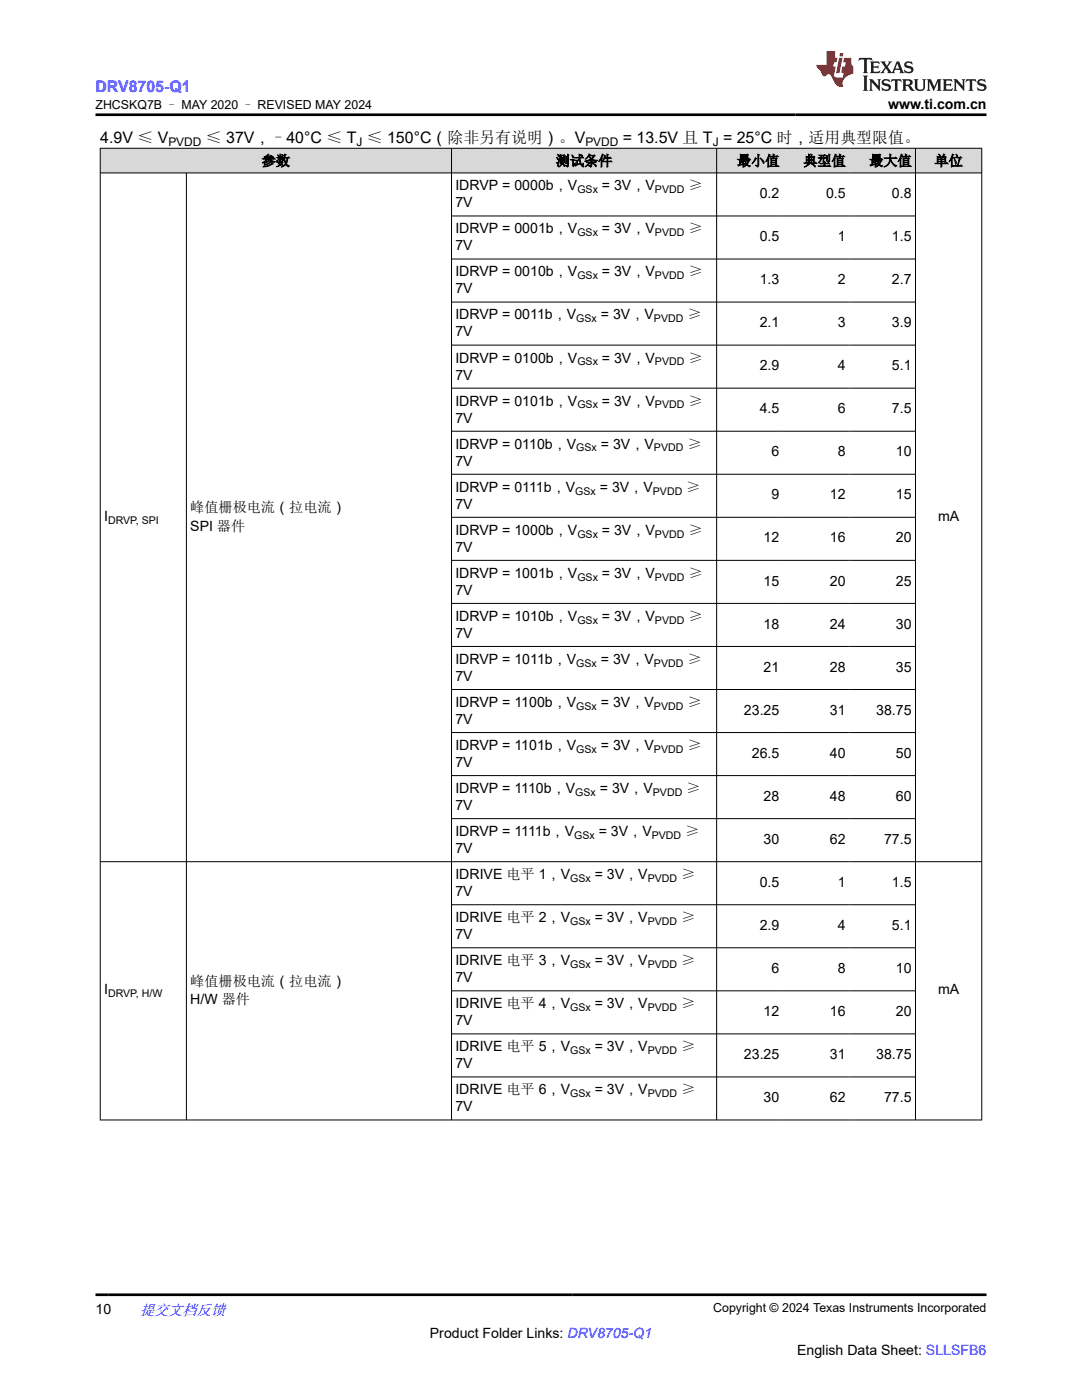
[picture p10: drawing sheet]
<svg xmlns="http://www.w3.org/2000/svg" width="216mm" height="279mm" viewBox="0 0 216 279" stroke-linecap="round" stroke-linejoin="round" font-family="sans-serif">
<defs><g id="words">
<text font-size="3.2" fill="#00f" x="19" y="18.3">DRV8705-Q1</text>
<g font-size="3.2">
<text x="20" y="28.4">4.9V ≤ V</text>
<text x="41.1" y="28.4">≤ 37V，–40°C ≤ T ≤ 150°C（除非另有说明）。V</text>
<text x="124.3" y="28.4">= 13.5V 且 T = 25°C 时，适用典型限值。</text>
</g>
<text font-size="3" fill="#00f" x="27.9" y="262.4">提交文档反馈</text>
<g font-size="2.8">
<text x="177.2" y="21.7">www.ti.com.cn</text>
<text x="52.2" y="33.1">参数</text>
<text x="110.9" y="33.1">测试条件</text>
<text x="147.1" y="33.1">最小值</text>
<text x="160.3" y="33.1">典型值</text>
<text x="173.4" y="33.1">最大值</text>
<text x="186.5" y="33.1">单位</text>
<text x="90.9" y="41.4">7V</text>
<text x="90.9" y="38">IDRVP = 0000b，V</text>
<text x="120.1" y="38">= 3V，V</text>
<text x="137.4" y="38">≥</text>
<text x="151.6" y="39.5">0.2</text>
<text x="164.8" y="39.5">0.5</text>
<text x="178" y="39.5">0.8</text>
<text x="90.9" y="46.6">IDRVP = 0001b，V</text>
<text x="120.1" y="46.6">= 3V，V</text>
<text x="137.4" y="46.6">≥</text>
<text x="90.9" y="50">7V</text>
<text x="151.6" y="48.1">0.5</text>
<text x="167.2" y="48.1">1</text>
<text x="178" y="48.1">1.5</text>
<text x="90.9" y="58.6">7V</text>
<text x="90.9" y="55.2">IDRVP = 0010b，V</text>
<text x="120.1" y="55.2">= 3V，V</text>
<text x="137.4" y="55.2">≥</text>
<text x="151.6" y="56.7">1.3</text>
<text x="167.2" y="56.7">2</text>
<text x="178" y="56.7">2.7</text>
<text x="90.9" y="63.8">IDRVP = 0011b，V</text>
<text x="119.9" y="63.8">= 3V，V</text>
<text x="137.2" y="63.8">≥</text>
<text x="151.6" y="65.3">2.1</text>
<text x="167.2" y="65.3">3</text>
<text x="178" y="65.3">3.9</text>
<text x="90.9" y="67.1">7V</text>
<text x="90.9" y="75.7">7V</text>
<text x="90.9" y="72.4">IDRVP = 0100b，V</text>
<text x="120.1" y="72.4">= 3V，V</text>
<text x="137.4" y="72.4">≥</text>
<text x="151.6" y="73.9">2.9</text>
<text x="167.2" y="73.9">4</text>
<text x="178" y="73.9">5.1</text>
<text x="90.9" y="80.9">IDRVP = 0101b，V</text>
<text x="120.1" y="80.9">= 3V，V</text>
<text x="137.4" y="80.9">≥</text>
<text x="151.6" y="82.5">4.5</text>
<text x="167.2" y="82.5">6</text>
<text x="178" y="82.5">7.5</text>
<text x="90.9" y="84.3">7V</text>
<text x="90.9" y="89.5">IDRVP = 0110b，V</text>
<text x="119.9" y="89.5">= 3V，V</text>
<text x="137.2" y="89.5">≥</text>
<text x="90.9" y="92.9">7V</text>
<text x="153.9" y="91.1">6</text>
<text x="167.2" y="91.1">8</text>
<text x="178.8" y="91.1">10</text>
<text x="90.9" y="98.1">IDRVP = 0111b，V</text>
<text x="90.9" y="101.5">7V</text>
<text x="119.7" y="98.1">= 3V，V</text>
<text x="136.9" y="98.1">≥</text>
<text x="153.9" y="99.7">9</text>
<text x="165.6" y="99.7">12</text>
<text x="178.8" y="99.7">15</text>
<text x="20.8" y="104">I</text>
<text x="38" y="102.3">峰值栅极电流（拉电流）</text>
<text x="38" y="105.9">SPI 器件</text>
<text x="90.9" y="106.7">IDRVP = 1000b，V</text>
<text x="120.1" y="106.7">= 3V，V</text>
<text x="137.4" y="106.7">≥</text>
<text x="187.2" y="104">mA</text>
<text x="90.9" y="110.1">7V</text>
<text x="152.4" y="108.3">12</text>
<text x="165.6" y="108.3">16</text>
<text x="178.8" y="108.3">20</text>
<text x="90.9" y="118.7">7V</text>
<text x="90.9" y="115.3">IDRVP = 1001b，V</text>
<text x="120.1" y="115.3">= 3V，V</text>
<text x="137.4" y="115.3">≥</text>
<text x="152.4" y="116.9">15</text>
<text x="165.6" y="116.9">20</text>
<text x="178.8" y="116.9">25</text>
<text x="90.9" y="123.9">IDRVP = 1010b，V</text>
<text x="120.1" y="123.9">= 3V，V</text>
<text x="137.4" y="123.9">≥</text>
<text x="152.4" y="125.4">18</text>
<text x="165.6" y="125.4">24</text>
<text x="178.8" y="125.4">30</text>
<text x="90.9" y="127.3">7V</text>
<text x="90.9" y="132.5">IDRVP = 1011b，V</text>
<text x="90.9" y="135.9">7V</text>
<text x="119.9" y="132.5">= 3V，V</text>
<text x="137.2" y="132.5">≥</text>
<text x="152.4" y="134">21</text>
<text x="165.6" y="134">28</text>
<text x="178.8" y="134">35</text>
<text x="90.9" y="141.1">IDRVP = 1100b，V</text>
<text x="119.9" y="141.1">= 3V，V</text>
<text x="137.2" y="141.1">≥</text>
<text x="148.5" y="142.6">23.25</text>
<text x="165.6" y="142.6">31</text>
<text x="174.8" y="142.6">38.75</text>
<text x="90.9" y="149.7">IDRVP = 1101b，V</text>
<text x="90.9" y="144.5">7V</text>
<text x="119.9" y="149.7">= 3V，V</text>
<text x="137.2" y="149.7">≥</text>
<text x="90.9" y="153.1">7V</text>
<text x="150" y="151.2">26.5</text>
<text x="165.6" y="151.2">40</text>
<text x="178.8" y="151.2">50</text>
<text x="90.9" y="158.3">IDRVP = 1110b，V</text>
<text x="90.9" y="161.6">7V</text>
<text x="119.7" y="158.3">= 3V，V</text>
<text x="136.9" y="158.3">≥</text>
<text x="152.4" y="159.8">28</text>
<text x="165.6" y="159.8">48</text>
<text x="178.8" y="159.8">60</text>
<text x="90.9" y="166.9">IDRVP = 1111b，V</text>
<text x="119.5" y="166.9">= 3V，V</text>
<text x="136.7" y="166.9">≥</text>
<text x="90.9" y="170.2">7V</text>
<text x="152.4" y="168.4">30</text>
<text x="165.6" y="168.4">62</text>
<text x="176.4" y="168.4">77.5</text>
<text x="90.9" y="175.4">IDRIVE 电平 1，V</text>
<text x="90.9" y="178.8">7V</text>
<text x="118.7" y="175.4">= 3V，V</text>
<text x="135.9" y="175.4">≥</text>
<text x="151.6" y="177">0.5</text>
<text x="167.2" y="177">1</text>
<text x="178" y="177">1.5</text>
<text x="90.9" y="184">IDRIVE 电平 2，V</text>
<text x="118.7" y="184">= 3V，V</text>
<text x="135.9" y="184">≥</text>
<text x="151.6" y="185.6">2.9</text>
<text x="167.2" y="185.6">4</text>
<text x="178" y="185.6">5.1</text>
<text x="90.9" y="187.4">7V</text>
<text x="38" y="196.8">峰值栅极电流（拉电流）</text>
<text x="90.9" y="192.6">IDRIVE 电平 3，V</text>
<text x="90.9" y="196">7V</text>
<text x="118.7" y="192.6">= 3V，V</text>
<text x="135.9" y="192.6">≥</text>
<text x="153.9" y="194.2">6</text>
<text x="167.2" y="194.2">8</text>
<text x="178.8" y="194.2">10</text>
<text x="20.8" y="198.5">I</text>
<text x="38" y="200.5">H/W 器件</text>
<text x="90.9" y="201.2">IDRIVE 电平 4，V</text>
<text x="118.7" y="201.2">= 3V，V</text>
<text x="135.9" y="201.2">≥</text>
<text x="152.4" y="202.8">12</text>
<text x="165.6" y="202.8">16</text>
<text x="178.8" y="202.8">20</text>
<text x="187.2" y="198.5">mA</text>
<text x="90.9" y="204.6">7V</text>
<text x="90.9" y="209.8">IDRIVE 电平 5，V</text>
<text x="118.7" y="209.8">= 3V，V</text>
<text x="135.9" y="209.8">≥</text>
<text x="90.9" y="213.2">7V</text>
<text x="148.5" y="211.4">23.25</text>
<text x="165.6" y="211.4">31</text>
<text x="174.8" y="211.4">38.75</text>
<text x="90.9" y="218.4">IDRIVE 电平 6，V</text>
<text x="90.9" y="221.8">7V</text>
<text x="118.7" y="218.4">= 3V，V</text>
<text x="135.9" y="218.4">≥</text>
<text x="152.4" y="220">30</text>
<text x="165.6" y="220">62</text>
<text x="176.4" y="220">77.5</text>
<text x="19" y="262.1">10</text>
<text x="85.8" y="266.9">Product Folder Links: DRV8705-Q1</text>
<text x="159" y="270.3">English Data Sheet: SLLSFB6</text>
</g>
<g font-size="2.5">
<text x="19" y="21.8">ZHCSKQ7B – MAY 2020 – REVISED MAY 2024</text>
<text x="142.3" y="261.8">Copyright © 2024 Texas Instruments Incorporated</text>
</g>
<g font-size="2.4">
<text x="33.6" y="29.1">PVDD</text>
<text x="71.1" y="29.1">J</text>
<text x="116.8" y="29.1">PVDD</text>
<text x="142.2" y="29.1">J</text>
</g>
<g font-size="2.1">
<text x="115.2" y="38.6">GSx</text>
<text x="130.7" y="38.6">PVDD</text>
<text x="115.2" y="47.1">GSx</text>
<text x="130.7" y="47.1">PVDD</text>
<text x="115.2" y="55.7">GSx</text>
<text x="130.7" y="55.7">PVDD</text>
<text x="115" y="64.3">GSx</text>
<text x="130.5" y="64.3">PVDD</text>
<text x="115.2" y="72.9">GSx</text>
<text x="130.7" y="72.9">PVDD</text>
<text x="115.2" y="81.5">GSx</text>
<text x="130.7" y="81.5">PVDD</text>
<text x="115" y="90.1">GSx</text>
<text x="130.5" y="90.1">PVDD</text>
<text x="114.8" y="98.7">GSx</text>
<text x="130.3" y="98.7">PVDD</text>
<text x="21.6" y="104.5">DRVP, SPI</text>
<text x="115.2" y="107.3">GSx</text>
<text x="130.7" y="107.3">PVDD</text>
<text x="115.2" y="115.9">GSx</text>
<text x="130.7" y="115.9">PVDD</text>
<text x="115.2" y="124.5">GSx</text>
<text x="130.7" y="124.5">PVDD</text>
<text x="115" y="133.1">GSx</text>
<text x="130.5" y="133.1">PVDD</text>
<text x="115" y="141.6">GSx</text>
<text x="130.5" y="141.6">PVDD</text>
<text x="115" y="150.2">GSx</text>
<text x="130.5" y="150.2">PVDD</text>
<text x="114.8" y="158.8">GSx</text>
<text x="130.3" y="158.8">PVDD</text>
<text x="114.6" y="167.4">GSx</text>
<text x="130.1" y="167.4">PVDD</text>
<text x="113.8" y="176">GSx</text>
<text x="129.2" y="176">PVDD</text>
<text x="113.8" y="184.6">GSx</text>
<text x="129.2" y="184.6">PVDD</text>
<text x="113.8" y="193.2">GSx</text>
<text x="129.2" y="193.2">PVDD</text>
<text x="21.6" y="199">DRVP, H/W</text>
<text x="113.8" y="201.8">GSx</text>
<text x="129.2" y="201.8">PVDD</text>
<text x="113.8" y="210.4">GSx</text>
<text x="129.2" y="210.4">PVDD</text>
<text x="113.8" y="219">GSx</text>
<text x="129.2" y="219">PVDD</text>
</g>
</g></defs>
<g fill="#d8d8d8">
<path d="M20 29.6h175.9v4.9h-175.9z" fill-rule="evenodd"/>
<path d="M20.1 29.7h69.9v4.7h-69.9z" fill-rule="evenodd"/>
<path d="M90.2 29.7h52.7v4.7h-52.7z" fill-rule="evenodd"/>
<path d="M143.1 29.7h13.1v4.7h-13.1z" fill-rule="evenodd"/>
<path d="M156.2 29.7h13.2v4.7h-13.2z" fill-rule="evenodd"/>
<path d="M169.4 29.7h13.2v4.7h-13.2z" fill-rule="evenodd"/>
<path d="M182.7 29.7h13.1v4.7h-13.1z" fill-rule="evenodd"/>
</g>
<g fill="none" stroke="#000" stroke-width=".2">
<path d="M19.9 29.6h176.1M19.9 34.5h176.1M20 29.5v194.1M37.2 34.5v189.1M90.1 29.5v194.1M143 29.5v194.1M182.7 29.5v194.1M195.9 29.5v194.1M90.1 43.1h92.6M90.1 51.7h92.6M90.1 60.3h92.6M90.1 68.9h92.6"/>
<path d="M90.1 77.5h92.6M90.1 86.1h92.6M90.1 94.6h92.6M90.1 103.2h92.6M90.1 111.8h92.6M90.1 120.4h92.6M90.1 129h92.6M90.1 137.6h92.6M90.1 146.2h92.6M90.1 154.8h92.6M19.9 172h176.1M90.1 163.4h92.6"/>
<path d="M90.1 180.6h92.6M90.1 189.2h92.6M90.1 197.7h92.6M90.1 206.3h92.6M90.1 214.9h92.6M19.9 223.5h176.1"/>
</g>
<path d="M171.5 11.6l-.2 .5 .5-.2h.6v.1v2.2l-.2 .4h1l-.2-.4v-2.2v-.1h.5l.5 .2-.1-.5zM173.6 12.3l.2 .4v1.5l-.2 .4h1.9l.1-.6a1.08 1.08 0 0 1-1.3 .2v-.7h.6l.4 .2v-.7l-.4 .2h-.6v-.5l.2-.2a1 1 0 0 1 1 .3l-.1-.5zM175.7 12.3l.9 1.1-1 1.2h.9l-.2-.2 .5-.8 .4 .8-.2 .2h1.6l-.2-.2 .2-.5h.9l.1 .5-.1 .2h.9l-.2-.3-.8-2h-.5l-.9 2.2-.9-1.1 .9-1.1h-.8l.2 .2-.4 .6-.4-.6 .2-.2zM179 12.7l.4 1h-.7zM180.7 12.4a.65 .65 0 0 0-.2 .7 .65 .65 0 0 0 .6 .5l.6 .1 .1 .3a.79 .79 0 0 1-.7 .4 .79 .79 0 0 1-.7-.5l.1 .7 .2-.1a.93 .93 0 0 0 1.1 .1 .93 .93 0 0 0 .4-1 1.46 1.46 0 0 0-1.2-.6l-.1-.3a1.09 1.09 0 0 1 1.2 .2l-.2-.6-.1 .1-.5-.2zM172.2 15.1l.2 .4v2.2l-.2 .4h1l-.2-.4v-2.2l.2-.4zM173.4 15.8l.2 .4v1.5l-.2 .4h.8l-.3-.4 .1-1.3 1.6 1.8v-2l.2-.4h-.7l.1 .2 .1 1.1-1.2-1.3zM176.2 15.9a.65 .65 0 0 0-.2 .8 .65 .65 0 0 0 .6 .4l.6 .2 .1 .2a.79 .79 0 0 1-.7 .4 .79 .79 0 0 1-.7-.5l.1 .7 .2-.1a.93 .93 0 0 0 1.1 .1 .93 .93 0 0 0 .4-.9 1.46 1.46 0 0 0-1.2-.6l-.1-.4a1.09 1.09 0 0 1 1.2 .2l-.1-.6-.2 .1-.5-.1zM177.9 15.8l-.1 .6a.63 .63 0 0 1 .8-.3v1.6l-.3 .4h1l-.2-.4v-1.6a.66 .66 0 0 1 .8 .3l-.1-.6zM180 15.8l.2 .4v1.5l-.2 .4h1l-.2-.2-.1-.7h.5l.1 .2a.79 .79 0 0 0 1.2 .6l-1-.9a.61 .61 0 0 0 .6-.6 .61 .61 0 0 0-.5-.7zM180.8 16.1h.1a.47 .47 0 0 1 .5 .1 .47 .47 0 0 1 .1 .5l-.1 .1-.7 .1zM182.3 15.8l.2 .2a2.27 2.27 0 0 0 .4 2 1.04 1.04 0 0 0 1.7-.7v-1.3l.2-.2h-.8l.2 .4v1.1a.6 .6 0 0 1-.6 .6 .6 .6 0 0 1-.6-.6v-1.1l.3-.4zM184.9 15.8l.2 .4v1.5l-.2 .4h.8l-.3-.4v-1.4l.9 1.9 .9-1.9v1.4l-.3 .4h1l-.2-.4v-1.5l.2-.4h-.8l-.7 1.5-.6-1.5zM188.1 15.8l.2 .4v1.5l-.2 .4h1.9l.1-.6a1.09 1.09 0 0 1-1.3 .2v-.7h.6l.4 .2v-.6l-.4 .2h-.6v-.6l.2-.1a1.01 1.01 0 0 1 1 .3l-.1-.6zM190.2 15.8l.3 .4v1.5l-.3 .4h.8l-.2-.4v-1.3l1.6 1.8v-2l.2-.4h-.7l.2 .2v1.1l-1.2-1.3zM192.8 15.8l-.1 .6a.63 .63 0 0 1 .8-.3v1.6l-.3 .4h1l-.2-.4v-1.6a.66 .66 0 0 1 .8 .3l-.1-.6zM195.2 15.9a.65 .65 0 0 0-.2 .8 .65 .65 0 0 0 .6 .4l.6 .2 .2 .2a.79 .79 0 0 1-.7 .4 .79 .79 0 0 1-.7-.5l.1 .7 .2-.1a.93 .93 0 0 0 1 .1 .93 .93 0 0 0 .5-.9 1.46 1.46 0 0 0-1.3-.6v-.4a1.09 1.09 0 0 1 1.2 .2l-.2-.6-.2 .1-.5-.1z" fill="#231f20"/>
<path d="M164.9 10.2v2.8h-2l.1 .3 .8 1a.95 .95 0 0 0 1 .9 .59 .59 0 0 1 .5-.4 .59 .59 0 0 1 .5 .4l.4 .7a1.59 1.59 0 0 0 2.1 1.4 1.61 1.61 0 0 1 1-2.3l1-.3-.1-1.5a1.59 1.59 0 0 1-.3-1.7h-1.5l-.2 .9h.6l-.2 .9h-.5l-.2 1v.2l.4 .1-.1 .9h-.7a.73 .73 0 0 1-1-.7l.3-1.5h-.5l.1-.9h.5l.2-.9h-.5v-1.3zM167.4 11.5l-.6 3.1h.7l.6-3.1zM167.6 10.6l-.1 .6h.7l.1-.6z" fill="#ed1c24"/>
<path d="M19 22.9h177.8M19 258.4h177.8" fill="none" stroke="#000" stroke-width=".53"/>
<use href="#words"/>
</svg>
